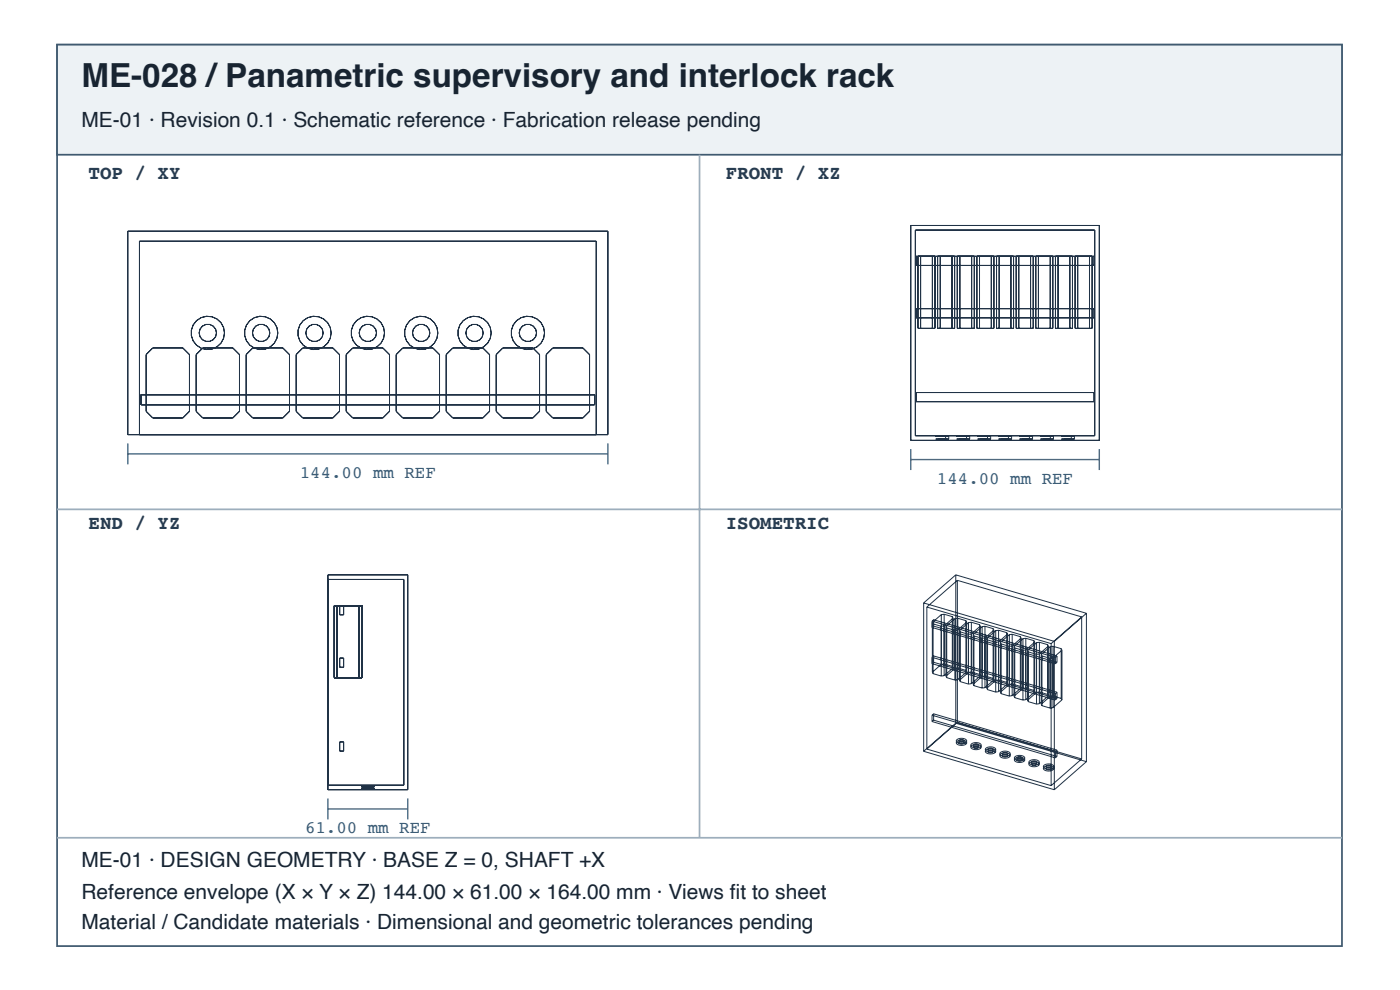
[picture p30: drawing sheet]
<svg xmlns="http://www.w3.org/2000/svg" width="297mm" height="210mm" viewBox="0 0 297 210" stroke-linecap="round" stroke-linejoin="round" font-family="sans-serif">
<defs><g id="words">
<text font-size="7" fill="#182431" x="17.3" y="18.4">ME-028 /Panametric supervisory and interlock rack</text>
<g font-size="4.4" fill="#182431">
<text x="17.3" y="26.9">ME-01 · Revision 0.1 · Schematic reference · Fabrication release pending</text>
<text x="17.3" y="183.9">ME-01 · DESIGN GEOMETRY · BASE Z = 0, SHAFT +X</text>
<text x="17.3" y="190.6">Reference envelope (X × Y × Z) 144.00 × 61.00 × 164.00 mm · Views fi t to sheet</text>
<text x="17.3" y="196.9">Material / Candidate materials · Dimensional and geometric tolerances pending</text>
</g>
<g font-size="4.1" fill="#263d52">
<text x="18.8" y="38">TOP / XY</text>
<text x="154" y="38">FRONT / XZ</text>
<text x="18.8" y="112.1">END / YZ</text>
<text x="154" y="112.1">ISOMETRIC</text>
</g>
<g font-size="3.7" fill="#335b78">
<text x="63.6" y="101.4">144.00 mm REF</text>
<text x="198.8" y="102.6">144.00 mm REF</text>
<text x="64.7" y="176.7">61.00 mm REF</text>
</g>
</g></defs>
<path d="M12.1 9.5h272.6v191.1h-272.6z" fill="none" stroke="#405a70" stroke-width=".37"/>
<path d="M12.1 9.5h272.6v23.3h-272.6z" fill="#edf2f5"/>
<path d="M12.1 9.5h272.6v23.3h-272.6z" fill="none" stroke="#405a70" stroke-width=".37"/>
<path d="M148.4 32.8v144.8M12.1 108h272.6M12.1 177.6h272.6" fill="none" stroke="#9daebc" stroke-width=".37"/>
<g fill="none" stroke="#203246" stroke-width=".21">
<path d="M27.1 49h101.9v43.2h-101.9zM193.2 47.8h40v45.6h-40zM194.2 48.8h38v43.6h-38zM194.3 54.3h37.8v2h-37.8zM194.7 54.3v15.3h3.7v-15.3M195.3 54.3v15.3M197.8 54.3v15.3M198.9 54.3v15.3h3.6v-15.3M199.5 54.3v15.3M202 54.3v15.3M203.1 54.3v15.3h3.6v-15.3M203.6 54.3v15.3"/>
<path d="M206.1 54.3v15.3M207.2 54.3v15.3h3.7v-15.3M207.8 54.3v15.3M210.3 54.3v15.3M211.4 54.3v15.3h3.6v-15.3M212 54.3v15.3M214.5 54.3v15.3M215.6 54.3v15.3h3.6v-15.3M216.1 54.3v15.3M218.6 54.3v15.3M219.7 54.3v15.3h3.7v-15.3M220.3 54.3v15.3"/>
<path d="M222.8 54.3v15.3M223.9 54.3v15.3h3.6v-15.3M224.5 54.3v15.3M227 54.3v15.3M228.1 54.3v15.3h3.6v-15.3M228.6 54.3v15.3M231.1 54.3v15.3M32.4 73.8h6.4l1.4 1.4v12l-1.4 1.4h-6.4l-1.4-1.4v-12zM43 73.8h6.4l1.4 1.4v12l-1.4 1.4h-6.4l-1.4-1.4v-12zM53.6 73.8h6.4l1.4 1.4v12l-1.4 1.4h-6.4l-1.4-1.4v-12zM62.8 75.2l1.4-1.4h6.4l1.4 1.4v12l-1.4 1.4h-6.4l-1.4-1.4zM74.9 73.8h6.3l1.4 1.4v12l-1.4 1.4h-6.3l-1.5-1.4v-12z"/>
<path d="M85.5 73.8h6.3l1.4 1.4v12l-1.4 1.4h-6.3l-1.5-1.4v-12zM96.1 73.8h6.3l1.5 1.4v12l-1.5 1.4h-6.3l-1.4-1.4v-12zM106.7 73.8h6.3l1.5 1.4v12l-1.5 1.4h-6.3l-1.4-1.4v-12zM115.9 75.2l1.4-1.4h6.4l1.4 1.4v12l-1.4 1.4h-6.4l-1.4-1.4zM194.3 65.4h37.8v2h-37.8zM29.6 92.2v-41.1h96.9v41.1M29.9 83.7h96.2v2.1h-96.2zM194.3 83.2h37.8v2h-37.8zM198.5 92.5h2.8zM198.5 93.1h2.8zM199.2 92.5h1.4zM199.2 93.1h1.4z"/>
<path d="M200.6 92.5v.6M201.3 92.5v.6M203 92.5h2.7zM203 93.1h2.7zM203.6 92.5h1.5zM203.6 93.1h1.5zM205.1 92.5v.6M205.7 92.5v.6M207.4 92.5h2.8zM207.4 93.1h2.8zM208.1 92.5h1.4zM208.1 93.1h1.4z"/>
<path d="M209.5 92.5v.6M210.2 92.5v.6M211.9 92.5h2.7zM211.9 93.1h2.7zM212.5 92.5h1.4zM212.5 93.1h1.4zM213.9 92.5v.6M214.6 92.5v.6M216.3 92.5h2.8zM216.3 93.1h2.8zM216.9 92.5h1.5zM216.9 93.1h1.5z"/>
<path d="M218.4 92.5v.6M219.1 92.5v.6M220.7 92.5h2.8zM220.7 93.1h2.8zM221.4 92.5h1.4zM221.4 93.1h1.4zM222.8 92.5v.6M223.5 92.5v.6M225.2 92.5h2.7zM225.2 93.1h2.7zM225.8 92.5h1.5zM225.8 93.1h1.5z"/>
<path d="M227.3 92.5v.6M227.9 92.5v.6M69.6 121.9h16.9v45.5h-16.9zM69.6 122.8h16.1v43.7h-16.1M71 128.4h5.8v15.3h-5.8zM71.5 128.4v15.3M72.1 128.4v1.9h.8v-1.9M72.1 139.5h.8v2h-.8zM76.2 128.4v15.3M196 127.8v31.5M196 127.8l27.7 8.2M196.6 128.7l26.4 7.8"/>
<path d="M196.6 128.7v30.1M197.7 131.7v1.3M197.7 139.4v1.3M197.7 139.4l26.2 7.7M197.7 133l26.2 7.7M197.7 131.7l26.2 7.7M197.8 132v10.5M197.8 132l.2 .3M198 132.3v10.5M198.1 131.4v1.3M198.1 139.1v1.3M198.1 139.1l-.4 .3"/>
<path d="M198.1 139.1l26.1 7.7M198.1 131.4l-.4 .3M198.1 132.7l-.4 .3M198.1 132.7l26.1 7.7M198.1 131.4l26.1 7.7M199.7 130.3v13M199.7 130.3l-1.9 1.7M200.3 130.2v13M200.3 130.2l1.7 .5M200.3 130.2l-.6 .1M200.7 132.8v10.6M200.7 132.8l.1 .3"/>
<path d="M200.8 133.1v10.6M202 130.7v10.6M202 130.7l.2 .3M202.2 131l-1.9 1.7-.6 .1-1.7-.5M202.2 131v10.6M202.6 131.2v13M202.6 131.2l-1.9 1.6M202.8 121.9l-6.8 5.9M202.8 121.9v31.4M202.8 121.9l27.7 8.1M203.1 123v30.1M203.1 123l-6.5 5.7"/>
<path d="M203.1 123l26.4 7.8M203.2 131.1l1.7 .5M203.2 131.1v13M203.2 131.1l-.6 .1M203.6 133.7l.1 .3M203.6 133.7v10.5M203.7 134v10.5M204.9 131.6v10.5M204.9 131.6l.2 .3M205.1 131.9l-1.9 1.6-.6 .1-1.8-.5M205.1 131.9v10.5M205.5 132v13"/>
<path d="M205.5 132l-1.9 1.7M206.1 131.9l-.6 .1M206.1 131.9v13M206.1 131.9l1.7 .5M206.5 134.5l.1 .3M206.5 134.5v10.6M206.6 134.8v10.6M207.8 132.4v10.6M207.8 132.4l.2 .3M208 132.7l-1.9 1.7-.6 .1-1.8-.5M208 132.7v10.6M208.4 132.9v13"/>
<path d="M208.4 132.9l-1.9 1.6M209 132.8l1.7 .5M209 132.8l-.6 .1M209 132.8v13M209.3 135.4l.2 .3M209.3 135.4v10.5M209.5 135.7v10.5M210.7 133.3v10.5M210.7 133.3l.2 .3M210.9 133.6v10.5M210.9 133.6l-1.9 1.6-.6 .1-1.8-.5M211.2 133.7l-1.9 1.7"/>
<path d="M211.2 133.7v13M211.9 133.6l-.7 .1M211.9 133.6l1.7 .5M211.9 133.6l-.1 13M212.2 136.2l.2 .3M212.2 136.2v10.6M212.4 136.5v10.6M213.6 134.1v10.6M213.6 134.1l.1 .3M213.7 134.4l-1.9 1.7-.6 .1-1.7-.5M213.7 134.4v10.6M214.1 134.6l-1.9 1.6"/>
<path d="M214.1 134.6v13M214.7 134.5l1.8 .5M214.7 134.5l-.6 .1M214.7 134.5v13M215.1 137.1l.2 .3M215.1 137.1v10.5M215.3 137.4v10.5M216.5 135v10.5M216.5 135l.1 .3M216.6 135.3l-1.9 1.6-.6 .1-1.7-.5M216.6 135.3v10.5M217 135.4l-1.9 1.7"/>
<path d="M217 135.4v13M217.6 135.3l1.8 .5M217.6 135.3l-.6 .1M217.6 135.3v13M218 137.9l.2 .3M218 137.9v10.6M218.2 138.2v10.6M219.4 135.8v10.6M219.4 135.8l.1 .3M219.5 136.1l-1.9 1.7-.6 .1-1.7-.5M219.5 136.1v10.6M219.9 136.2l-1.9 1.7"/>
<path d="M219.9 136.2v13.1M220.5 136.2l1.7 .5M220.5 136.2h-.6M220.5 136.2v13M220.9 138.8l.2 .3M220.9 138.8v10.5M221.1 139.1v10.5M222.2 136.7v10.5M222.2 136.7l.2 .3M222.4 137l-1.9 1.6-.6 .1-1.7-.5M222.4 137v10.5M222.8 137.1v13"/>
<path d="M222.8 137.1l-1.9 1.7M223 136.5v30.1M223.4 137l-.6 .1M223.4 137v13M223.4 137l1.7 .5M223.7 136v31.4M223.9 139.4v1.3M224.2 139.1v1.3M224.2 139.1l-.3 .3M225.1 137.5v10.6M225.1 137.5l.2 .3M225.3 137.8l-1.9 1.7-.6 .1-1.7-.5"/>
<path d="M225.3 137.8v10.6M229.5 130.8l-6.5 5.7M229.5 130.8v30.1M230.5 130l-6.8 6M230.5 130v31.5M72.1 157.3h.8v1.9h-.8zM196 159.3l27.7 8.1M196.6 158.8l26.4 7.8M197.7 151.6v1.4M197.7 153l26.2 7.7M197.7 151.6l26.2 7.7M197.7 140.7l26.2 7.7"/>
<path d="M197.8 142.5l.2 .3M198 142.8l1.7 .5M198.1 151.3l-.4 .3M198.1 151.3v1.4M198.1 152.7l-.4 .3M198.1 152.7l26.1 7.7M198.1 151.3l26.1 7.7M198.1 140.4l-.4 .3M198.1 140.4l26.1 7.7M200.3 143.2l-.6 .1M200.7 143.4l.1 .3M200.8 143.7l1.8 .5"/>
<path d="M202 141.3l.2 .3M202 141.3l-1.7-.5-.6 .1-1.9 1.6M202.2 141.6l-1.9 1.6M202.8 153.3l-6.8 6M202.8 153.3l27.7 8.2M202.9 156.9a1.56 1.56 0 0 1 2.2 .1 1.33 1.33 0 0 1-2.2 .3zM202.9 157.3a1.56 1.56 0 0 1 2.2 .1 1.33 1.33 0 0 1-2.2 .2zM203.1 153.1l-6.5 5.7M203.1 153.1l26.4 7.8M203.2 144.1l-.6 .1M203.5 156.9l.4-.1 .6 .2a.61 .61 0 0 1-.5 .4 .61 .61 0 0 1-.6-.3zM203.5 157.3l.4-.1 .6 .2a.61 .61 0 0 1-.5 .4 .61 .61 0 0 1-.6-.4z"/>
<path d="M203.6 144.2l.1 .3M203.7 144.5l1.8 .5M204.5 157.2v.4M204.9 142.1l.2 .3M204.9 142.1l-1.7-.5-.6 .1-1.9 1.7M204.9 157.4v.4M205.1 142.4l-1.9 1.7M206 157.8a1.56 1.56 0 0 1 2.2 .1 1.33 1.33 0 0 1-2.2 .3zM206 158.2a1.56 1.56 0 0 1 2.2 .1 1.33 1.33 0 0 1-2.2 .2zM206.1 144.9l-.6 .1M206.5 145.1l.1 .3M206.6 157.8l.4-.1 .6 .2a.61 .61 0 0 1-.5 .4 .61 .61 0 0 1-.6-.3z"/>
<path d="M206.6 158.2l.4-.1 .6 .2a.61 .61 0 0 1-.5 .4 .61 .61 0 0 1-.6-.3zM206.6 145.4l1.8 .5M207.6 158.1v.4M207.8 143l-1.7-.5-.6 .1-1.9 1.6M207.8 143l.2 .3M208 143.3l-1.9 1.6M208 158.3v.4M209 145.8l-.6 .1M209.1 158.7a1.56 1.56 0 0 1 2.1 .1 1.33 1.33 0 0 1-2.1 .3zM209.1 159.1a1.56 1.56 0 0 1 2.1 .1 1.33 1.33 0 0 1-2.1 .2zM209.3 145.9l.2 .3M209.5 146.2l1.7 .5"/>
<path d="M209.6 158.8l.5-.2 .6 .2a.61 .61 0 0 1-.6 .4 .61 .61 0 0 1-.5-.3zM209.6 159.1l.5-.1 .6 .2a.61 .61 0 0 1-.6 .4 .61 .61 0 0 1-.5-.3zM210.6 159v.4M210.7 143.8l-1.7-.5-.6 .1-1.9 1.7M210.7 143.8l.2 .3M210.9 144.1l-1.9 1.7M211.1 159.2v.4M211.8 146.6l-.6 .1M212.2 159.6a1.56 1.56 0 0 1 2.1 .1 1.33 1.33 0 0 1-2.1 .3zM212.2 160a1.56 1.56 0 0 1 2.1 .1 1.33 1.33 0 0 1-2.1 .3zM212.2 146.8l.2 .3M212.4 147.1l1.7 .5"/>
<path d="M212.7 159.7l.4-.2 .7 .2a.61 .61 0 0 1-.6 .4 .61 .61 0 0 1-.6-.3zM213.6 144.7l-1.7-.5h-.7l-1.9 1.7M213.6 144.7l.1 .3M213.7 160v.3M213.7 145l-1.9 1.6M214.7 147.5l-.6 .1M215.1 147.6l.2 .3M215.3 147.9l1.7 .5M216.5 145.5l-1.8-.5-.6 .1-1.9 1.7M216.5 145.5l.1 .3M216.6 145.8l-1.9 1.7M217.6 148.3l-.6 .1"/>
<path d="M218 148.5l.2 .3M218.2 148.8l1.7 .5M219.4 146.4l-1.8-.5h-.6l-1.9 1.7M219.4 146.4l.1 .3M219.5 146.7l-1.9 1.6M220.5 149.2l-.6 .1M220.9 149.3l.2 .3M221.1 149.6l1.7 .5M222.2 147.2l-1.7-.5-.6 .1-1.9 1.7M222.2 147.2l.2 .3M222.4 147.5l-1.9 1.7M223.4 150l-.6 .1"/>
<path d="M223.9 147.1v1.3M223.9 159.3v1.4M224.2 159l-.3 .3M224.2 146.8v1.3M224.2 159v1.4M224.2 146.8l-.3 .3M224.2 148.1l-.3 .3M224.2 140.4l-.3 .3M225.1 148.1l.2 .3M225.1 148.1l-1.7-.5h-.6l-1.9 1.7M225.3 148.4l-1.9 1.6M76.7 166.6h2.7z"/>
<path d="M76.7 167.2h2.7zM77.3 166.6h1.4zM77.3 167.2h1.4zM78 166.6v.6M212.7 160l.4-.1 .7 .2a.61 .61 0 0 1-.6 .4 .61 .61 0 0 1-.6-.3zM214.2 160.1v.4M215.3 160.5a1.56 1.56 0 0 1 2.1 .1 1.33 1.33 0 0 1-2.2 .3zM215.3 160.9a1.56 1.56 0 0 1 2.1 .1 1.33 1.33 0 0 1-2.2 .3zM215.8 160.6l.4-.2 .6 .2a.61 .61 0 0 1-.5 .4 .61 .61 0 0 1-.6-.3zM215.8 160.9l.4-.1 .6 .2a.61 .61 0 0 1-.5 .4 .61 .61 0 0 1-.6-.3zM216.8 160.9v.3M217.3 161v.4"/>
<path d="M218.3 161.4a1.56 1.56 0 0 1 2.2 .1 1.33 1.33 0 0 1-2.2 .3zM218.3 161.8a1.56 1.56 0 0 1 2.2 .1 1.33 1.33 0 0 1-2.2 .3zM218.9 161.5l.4-.2 .6 .2a.61 .61 0 0 1-.5 .4 .61 .61 0 0 1-.6-.3zM218.9 161.9l.4-.2 .6 .2a.61 .61 0 0 1-.5 .4 .61 .61 0 0 1-.6-.3zM219.9 161.8v.3M220.3 161.9v.4M221.4 162.3a1.56 1.56 0 0 1 2.2 .1 1.33 1.33 0 0 1-2.2 .3zM221.4 162.7a1.56 1.56 0 0 1 2.2 .1 1.33 1.33 0 0 1-2.2 .3zM222 162.4l.4-.2 .6 .2a.61 .61 0 0 1-.5 .4 .61 .61 0 0 1-.6-.3zM222 162.8l.4-.2 .6 .2a.61 .61 0 0 1-.5 .4 .61 .61 0 0 1-.6-.3zM223 162.7v.4M223.4 162.8v.4"/>
<path d="M224.2 160.4l-.3 .3M229.5 160.9l-6.5 5.7M230.5 161.5l-6.8 5.9"/>
<circle cx="44.1" cy="70.6" r="1.84"/>
<circle cx="44.1" cy="70.6" r="3.5"/>
<circle cx="55.4" cy="70.6" r="1.84"/>
<circle cx="55.4" cy="70.6" r="3.5"/>
<circle cx="66.7" cy="70.6" r="1.84"/>
<circle cx="66.7" cy="70.6" r="3.5"/>
<circle cx="78" cy="70.6" r="1.84"/>
<circle cx="78" cy="70.6" r="3.5"/>
<circle cx="89.4" cy="70.6" r="1.84"/>
<circle cx="89.4" cy="70.6" r="3.5"/>
<circle cx="100.7" cy="70.6" r="1.84"/>
<circle cx="100.7" cy="70.6" r="3.5"/>
<circle cx="112" cy="70.6" r="1.84"/>
<circle cx="112" cy="70.6" r="3.5"/>
</g>
<path d="M27.1 94v4.4M27.1 96.2h101.9M129 94v4.4M193.2 95.2v4.5M193.2 97.4h40M233.2 95.2v4.5M69.6 169.3v4.4M69.6 171.5h16.9M86.5 169.3v4.4" fill="none" stroke="#466b86" stroke-width=".3"/>
<use href="#words"/>
</svg>
